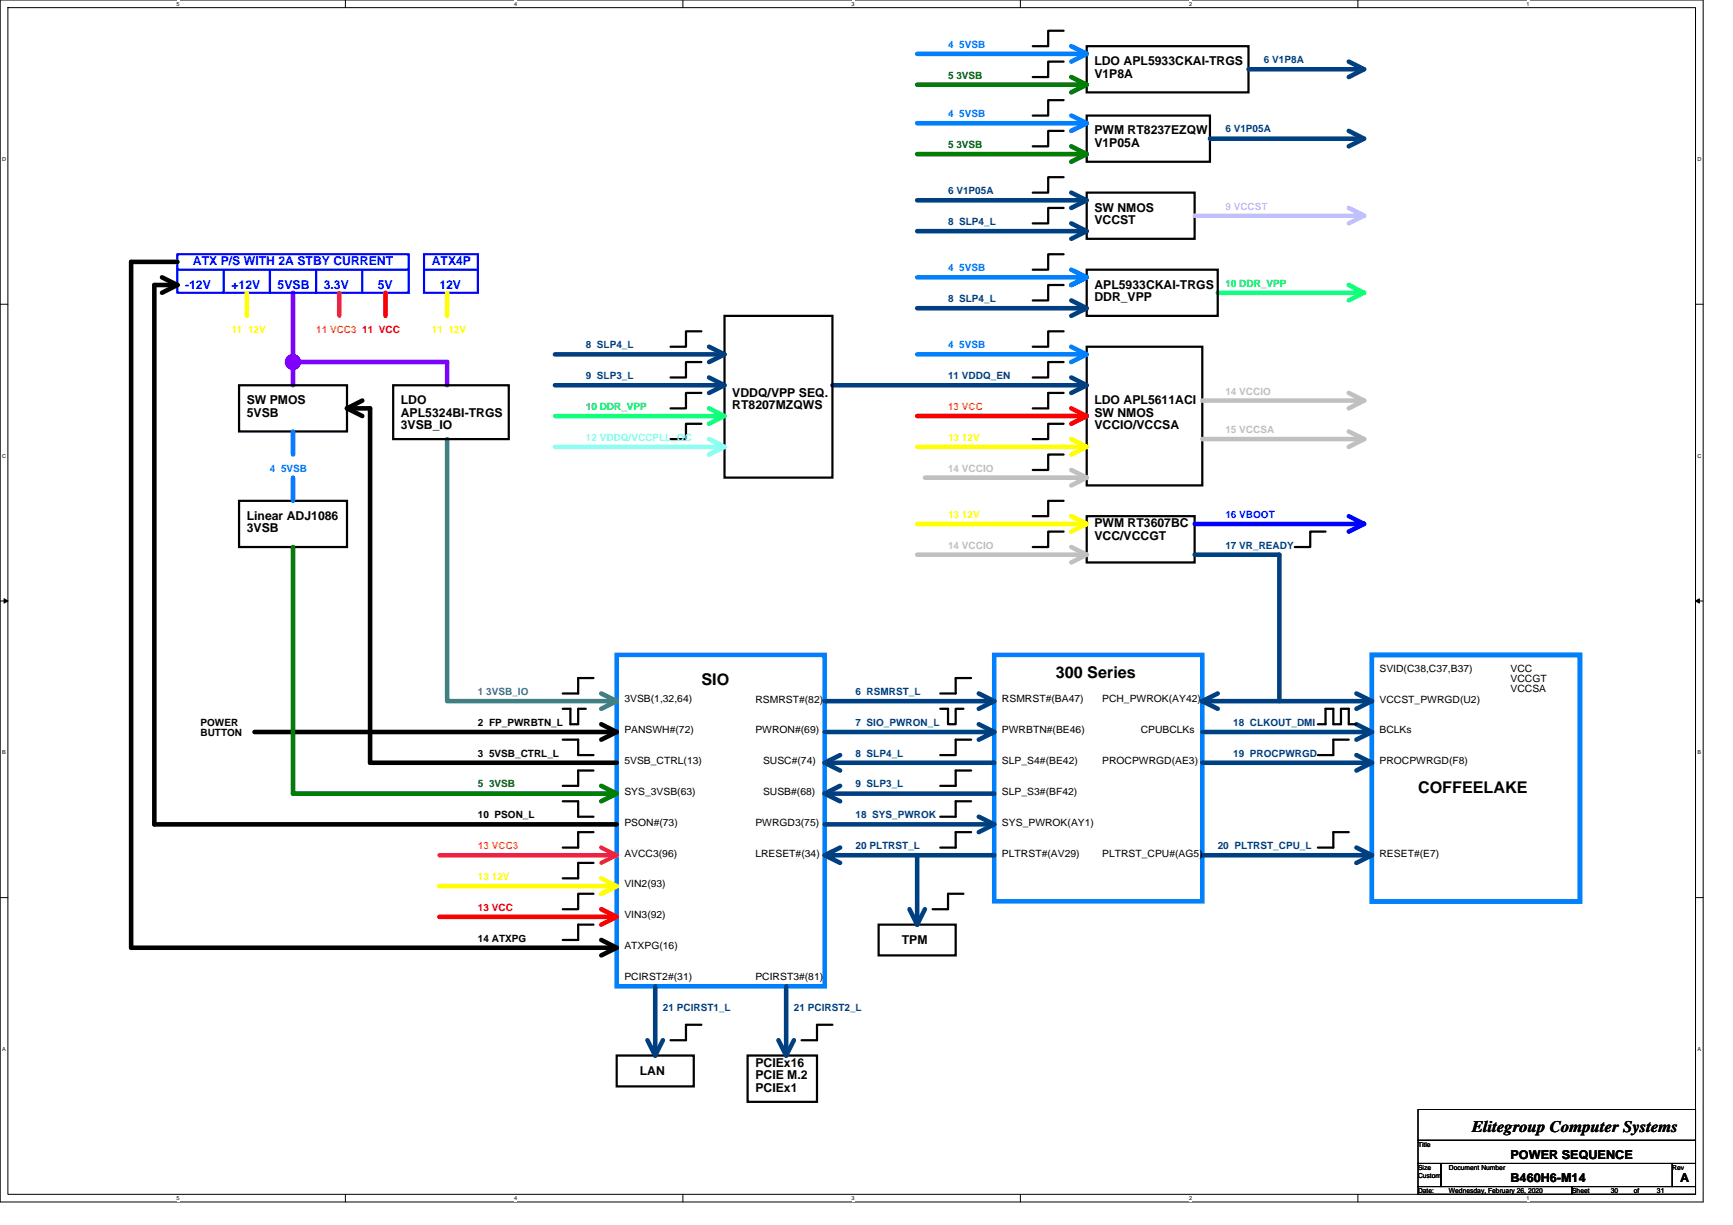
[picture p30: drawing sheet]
<svg xmlns="http://www.w3.org/2000/svg" width="297mm" height="210mm" viewBox="0 0 297 210" stroke-linecap="round" stroke-linejoin="round" font-family="sans-serif">
<defs><g id="words">
<g font-size="2.8">
<text x="120.2" y="117.5">SIO</text>
<text x="181" y="116.1">300 Series</text>
<text x="243.1" y="136">COFFEELAKE</text>
<text x="252.3" y="194">Elitegroup Computer Systems</text>
</g>
<g font-size="2.1">
<text x="187.6" y="11.2">LDO APL5933CKAI-TRGS</text>
<text x="187.6" y="13.3">V1P8A</text>
<text x="187.6" y="23.1">PWM RT8237EZQW</text>
<text x="187.6" y="25.2">V1P05A</text>
<text x="187.6" y="36.3">SW NMOS</text>
<text x="187.6" y="38.4">VCCST</text>
<text x="187.6" y="49.5">APL5933CKAI-TRGS</text>
<text x="187.6" y="51.6">DDR_VPP</text>
<text x="42.3" y="69.3">SW PMOS</text>
<text x="42.3" y="71.4">5VSB</text>
<text x="68.7" y="69.3">LDO</text>
<text x="68.7" y="71.4">APL5324BI-TRGS</text>
<text x="125.5" y="68">VDDQ/VPP SEQ.</text>
<text x="125.5" y="70.1">RT8207MZQWS</text>
<text x="187.6" y="69.3">LDO APL5611ACI</text>
<text x="187.6" y="71.4">SW NMOS</text>
<text x="68.7" y="73.6">3VSB_IO</text>
<text x="187.6" y="73.6">VCCIO/VCCSA</text>
<text x="42.3" y="89.1">Linear ADJ1086</text>
<text x="42.3" y="91.2">3VSB</text>
<text x="187.6" y="90.4">PWM RT3607BC</text>
<text x="187.6" y="92.6">VCC/VCCGT</text>
<text x="154.6" y="161.7">TPM</text>
<text x="109.7" y="184.2">LAN</text>
<text x="129.5" y="182.9">PCIEx16</text>
<text x="129.5" y="185">PCIE M.2</text>
<text x="129.5" y="187.2">PCIEx1</text>
<text x="258.9" y="198.7">POWER SEQUENCE</text>
<text x="258.9" y="202.7">B460H6-M14</text>
<text x="288" y="202.7">A</text>
</g>
<g font-size="2.1" fill="#00f">
<text x="33.1" y="45.5">ATX P/S WITH 2A STBY CURRENT</text>
<text x="74" y="45.5">ATX4P</text>
<text x="31.7" y="49.5">-12V</text>
<text x="39.7" y="49.5">+12V</text>
<text x="47.6" y="49.5">5VSB</text>
<text x="55.5" y="49.5">3.3V</text>
<text x="64.7" y="49.5">5V</text>
<text x="75.3" y="49.5">12V</text>
</g>
<g font-size="1.7" fill="#0080ff">
<text x="162.5" y="8.2">4 5VSB</text>
<text x="162.5" y="20.1">4 5VSB</text>
<text x="162.5" y="46.5">4 5VSB</text>
<text x="162.5" y="59.7">4 5VSB</text>
<text x="46.3" y="80.8">4 5VSB</text>
</g>
<g font-size="1.7" fill="#004080">
<text x="216.6" y="10.8">6 V1P8A</text>
<text x="210" y="22.7">6 V1P05A</text>
<text x="162.5" y="33.3">6 V1P05A</text>
<text x="162.5" y="38.6">8 SLP4_L</text>
<text x="162.5" y="51.8">8 SLP4_L</text>
<text x="100.4" y="59.7">8 SLP4_L</text>
<text x="100.4" y="65">9 SLP3_L</text>
<text x="162.5" y="65">11 VDDQ_EN</text>
<text x="210" y="94">17 VR_READY</text>
<text x="146.6" y="119.1">6 RSMRST_L</text>
<text x="146.6" y="124.4">7 SIO_PWRON_L</text>
<text x="211.4" y="124.4">18 CLKOUT_DMI</text>
<text x="146.6" y="129.7">8 SLP4_L</text>
<text x="211.4" y="129.7">19 PROCPWRGD</text>
<text x="146.6" y="135">9 SLP3_L</text>
<text x="146.6" y="140.3">18 SYS_PWROK</text>
<text x="146.6" y="145.5">20 PLTRST_L</text>
<text x="208.7" y="145.5">20 PLTRST_CPU_L</text>
<text x="113.6" y="173.3">21 PCIRST1_L</text>
<text x="136.1" y="173.3">21 PCIRST2_L</text>
</g>
<g font-size="1.7" fill="#008000">
<text x="162.5" y="13.5">5 3VSB</text>
<text x="162.5" y="25.4">5 3VSB</text>
<text x="81.9" y="135">5 3VSB</text>
</g>
<text font-size="1.7" fill="#ff80ff" x="210" y="35.9">9 VCCST</text>
<g font-size="1.7" fill="#0f0">
<text x="210" y="49.1">10 DDR_VPP</text>
<text x="100.4" y="70.3">10 DDR_VPP</text>
</g>
<g font-size="1.7" fill="#ff0">
<text x="39.7" y="57">11 12V</text>
<text x="74" y="57">11 12V</text>
<text x="162.5" y="75.5">13 12V</text>
<text x="162.5" y="88.8">13 12V</text>
<text x="81.9" y="150.8">13 12V</text>
</g>
<g font-size="1.7" fill="#ff8000">
<text x="54.2" y="57">11 VCC3</text>
<text x="162.5" y="70.3">13 VCC</text>
<text x="81.9" y="145.5">13 VCC3</text>
</g>
<g font-size="1.7" fill="#f00">
<text x="62.1" y="57">11 VCC</text>
<text x="81.9" y="156.1">13 VCC</text>
</g>
<g font-size="1.7" fill="#c0c0c0">
<text x="210" y="67.6">14 VCCIO</text>
<text x="210" y="74.2">15 VCCSA</text>
<text x="162.5" y="80.8">14 VCCIO</text>
<text x="162.5" y="94">14 VCCIO</text>
</g>
<text font-size="1.7" fill="#80ffff" x="100.4" y="75.5">12 VDDQ/VCCPLL_OC</text>
<text font-size="1.7" fill="#00f" x="210" y="88.8">16 VBOOT</text>
<text font-size="1.7" fill="#408080" x="81.9" y="119.1">1 3VSB_IO</text>
<g font-size="1.7">
<text x="236.4" y="115.1">SVID(C38,C37,B37)</text>
<text x="258.9" y="115.1">VCC</text>
<text x="258.9" y="116.9">VCCGT</text>
<text x="258.9" y="118.7">VCCSA</text>
<text x="34.4" y="124.4">POWER</text>
<text x="81.9" y="124.4">2 FP_PWRBTN_L</text>
<text x="107" y="125.7">PANSWH#(72)</text>
<text x="107" y="120.4">3VSB(1,32,64)</text>
<text x="129.5" y="120.4">RSMRST#(82)</text>
<text x="129.5" y="125.7">PWRON#(69)</text>
<text x="171.7" y="125.7">PWRBTN#(BE46)</text>
<text x="171.7" y="120.4">RSMRST#(BA47)</text>
<text x="188.9" y="120.4">PCH_PWROK(AY42)</text>
<text x="195.5" y="125.7">CPUBCLKs</text>
<text x="236.4" y="125.7">BCLKs</text>
<text x="236.4" y="120.4">VCCST_PWRGD(U2)</text>
<text x="34.4" y="126.2">BUTTON</text>
<text x="81.9" y="129.7">3 5VSB_CTRL_L</text>
<text x="107" y="131">5VSB_CTRL(13)</text>
<text x="130.8" y="131">SUSC#(74)</text>
<text x="171.7" y="131">SLP_S4#(BE42)</text>
<text x="188.9" y="131">PROCPWRGD(AE3)</text>
<text x="236.4" y="131">PROCPWRGD(F8)</text>
<text x="107" y="136.2">SYS_3VSB(63)</text>
<text x="130.8" y="136.2">SUSB#(68)</text>
<text x="171.7" y="136.2">SLP_S3#(BF42)</text>
<text x="81.9" y="140.3">10 PSON_L</text>
<text x="107" y="141.5">PSON#(73)</text>
<text x="129.5" y="141.5">PWRGD3(75)</text>
<text x="171.7" y="141.5">SYS_PWROK(AY1)</text>
<text x="107" y="146.8">AVCC3(96)</text>
<text x="129.5" y="146.8">LRESET#(34)</text>
<text x="171.7" y="146.8">PLTRST#(AV29)</text>
<text x="188.9" y="146.8">PLTRST_CPU#(AG5)</text>
<text x="236.4" y="146.8">RESET#(E7)</text>
<text x="107" y="152.1">VIN2(93)</text>
<text x="81.9" y="161.4">14 ATXPG</text>
<text x="107" y="157.4">VIN3(92)</text>
<text x="107" y="168">PCIRST2#(31)</text>
<text x="107" y="162.7">ATXPG(16)</text>
<text x="129.5" y="168">PCIRST3#(81)</text>
</g>
<g font-size="1.2">
<text x="243.1" y="196.6">Title</text>
<text x="243.1" y="200.5">Size</text>
<text x="243.1" y="201.8">Custom</text>
<text x="248.3" y="200.5">Document Number</text>
<text x="286.6" y="200.5">Rev</text>
<text x="243.1" y="204.5">Date:</text>
<text x="248.3" y="204.5">Wednesday, February 26, 2020</text>
<text x="269.5" y="204.5">Sheet</text>
<text x="276.1" y="204.5">30</text>
<text x="280" y="204.5">of</text>
<text x="284" y="204.5">31</text>
</g>
<g font-size=".9">
<text x="30.3" y="1">5</text>
<text x="88.1" y="1">4</text>
<text x="146" y="1">3</text>
<text x="203.8" y="1">2</text>
<text x="261.7" y="1">1</text>
<text x=".4" y="27.6">D</text>
<text x="291" y="27.6">D</text>
<text x=".4" y="78.4">C</text>
<text x="291" y="78.4">C</text>
<text x=".4" y="129.3">B</text>
<text x="291" y="129.3">B</text>
<text x=".4" y="180.1">A</text>
<text x="291" y="180.1">A</text>
<text x="30.3" y="205.7">5</text>
<text x="88.1" y="205.7">4</text>
<text x="146" y="205.7">3</text>
<text x="203.8" y="205.7">2</text>
<text x="261.7" y="205.7">1</text>
</g>
</g></defs>
<path d="M0 0h291.9v206h-291.9zM1.4 1.3h289.2v203.4h-289.2z" fill="none" stroke="#000" stroke-width=".17"/>
<g fill="#fff">
<path d="M30.3 .1h.5v1.1h-.5z"/>
<path d="M30.3 204.9h.5v1h-.5z"/>
</g>
<path d="M59.2 0v1.3M59.2 204.7v1.3" fill="none" stroke="#000" stroke-width=".17"/>
<g fill="#fff">
<path d="M88.1 .1h.5v1.1h-.5z"/>
<path d="M88.1 204.9h.5v1h-.5z"/>
</g>
<path d="M117 0v1.3M117 204.7v1.3" fill="none" stroke="#000" stroke-width=".17"/>
<g fill="#fff">
<path d="M146 .1h.5v1.1h-.5z"/>
<path d="M146 204.9h.5v1h-.5z"/>
</g>
<path d="M174.9 0v1.3M174.9 204.7v1.3" fill="none" stroke="#000" stroke-width=".17"/>
<g fill="#fff">
<path d="M203.8 .1h.5v1.1h-.5z"/>
<path d="M203.8 204.9h.5v1h-.5z"/>
</g>
<path d="M232.7 0v1.3M232.7 204.7v1.3" fill="none" stroke="#000" stroke-width=".17"/>
<g fill="#fff">
<path d="M261.7 .1h.5v1.1h-.5z"/>
<path d="M261.7 204.9h.5v1h-.5z"/>
<path d="M.4 26.7h.7v1.1h-.7z"/>
<path d="M291 26.7h.6v1.1h-.6z"/>
<path d="M.4 77.6h.7v1h-.7z"/>
<path d="M291 77.6h.6v1h-.6z"/>
</g>
<path d="M0 52.2h1.4M290.6 52.2h1.3" fill="none" stroke="#000" stroke-width=".17"/>
<g fill="#fff">
<path d="M.4 128.4h.6v1.1h-.6z"/>
<path d="M291 128.4h.6v1.1h-.6z"/>
</g>
<path d="M0 103h1.4M290.6 103h1.3" fill="none" stroke="#000" stroke-width=".17"/>
<path d="M.7 102.6l.7 .4-.7 .4zM290.6 103l.7-.4v.8z" fill="#000" stroke="#000" stroke-width=".17"/>
<g fill="#fff">
<path d="M.4 179.3h.6v1h-.6z"/>
<path d="M291 179.3h.6v1h-.6z"/>
</g>
<path d="M0 153.9h1.4M290.6 153.9h1.3M243.1 190.2h47.5v5.3h-47.5zM243.1 195.5h47.5v3.9h-47.5zM243.1 199.4h3.9v4h-3.9zM247 199.4h39.6v4h-39.6zM286.6 199.4h4v4h-4zM243.1 203.4h26.4v1.3h-26.4zM269.5 203.4h21.1v1.3h-21.1z" fill="none" stroke="#000" stroke-width=".17"/>
<g fill="none" stroke="#0080ff" stroke-width=".78">
<path d="M157.2 9.2h29.1M183.6 19.8l2.7 1.3M183.6 7.9l2.7 1.3M186.3 9.2l-2.7 1.4M157.2 21.1h29.1M186.3 21.1l-2.7 1.3M157.2 47.5h29.1M183.6 46.2l2.7 1.3M183.6 59.4l2.7 1.3M186.3 47.5l-2.7 1.4M50.2 74v3.9M157.2 60.7h29.1"/>
<path d="M186.3 60.7l-2.7 1.4M50.2 81.9v4M105.7 112.3h35.6v56.8h-35.6zM170.4 112.3h35.7v42.2h-35.7zM235.1 112.3h35.7v42.2h-35.7z"/>
</g>
<g fill="none" stroke="#000" stroke-width=".38">
<path d="M182.3 17.2h-2.6v2.6h-2.7M182.3 10.6h-2.6v2.6h-2.7M182.3 5.3h-2.6v2.6h-2.7M186.3 19.8h21.1v7.9h-21.1zM186.3 7.9h27.7v7.9h-27.7zM182.3 22.4h-2.6v2.7h-2.7M182.3 30.4h-2.6v2.6h-2.7M182.3 35.6h-2.6v2.7h-2.7M186.3 33h18.5v7.9h-18.5zM120.2 56.8h-2.6v2.6h-2.7M124.2 54.1h18.5v27.8h-18.5zM182.3 43.6h-2.6v2.6h-2.7"/>
<path d="M182.3 56.8h-2.6v2.6h-2.7M182.3 48.9h-2.6v2.6h-2.7M186.3 59.4h19.8v23.8h-19.8zM186.3 46.2h22.4v7.9h-22.4zM41 66h18.5v8h-18.5zM67.4 66h19.8v9.3h-19.8zM120.2 62.1h-2.6v2.6h-2.7M120.2 67.4h-2.6v2.6h-2.7M120.2 72.6h-2.6v2.7h-2.7M182.3 72.6h-2.6v2.7h-2.7M182.3 62.1h-2.6v2.6h-2.7M182.3 77.9h-2.6v2.7h-2.7"/>
<path d="M182.3 67.4h-2.6v2.6h-2.7M41 85.9h18.5v7.9h-18.5zM182.3 91.1h-2.6v2.7h-2.7M182.3 85.9h-2.6v2.6h-2.7M186.3 88.5h18.5v7.9h-18.5zM227.2 91.1h-2.6v2.7h-2.7M101.7 116.2h-2.6v2.7h-2.6M166.5 116.2h-2.7v2.7h-2.6M96.5 137.4h2.6v2.6h2.6M96.5 126.8h2.6v2.6h2.6M96.5 121.5h1.3v2.6h1.3v-2.6h1.3M101.7 132.1h-2.6v2.6h-2.6"/>
<path d="M161.2 121.5h1.3v2.6h1.3v-2.6h1.3M166.5 126.8h-2.7v2.6h-2.6M166.5 137.4h-2.7v2.6h-2.6M166.5 132.1h-2.7v2.6h-2.6M225.9 124.1h1.3v-2.6h1.3v2.6h1.3v-2.6h1.4v2.6h1.3M231.2 126.8h-2.7v2.6h-2.6M101.7 153.2h-2.6v2.7h-2.6M101.7 142.6h-2.6v2.7h-2.6M101.7 158.5h-2.6v2.6h-2.6M101.7 147.9h-2.6v2.7h-2.6M150.6 158.5h13.2v5.3h-13.2zM165.1 153.2h-2.6v2.7h-2.7"/>
<path d="M166.5 142.6h-2.7v2.7h-2.6M231.2 142.6h-2.7v2.7h-2.6M120.2 175.7h-2.6v2.6h-2.7M142.7 175.7h-2.7v2.6h-2.6M105.7 180.9h13.2v5.3h-13.2zM128.1 180.9h11.9v8h-11.9z"/>
</g>
<path d="M50.2 50.2v15.8M50.2 62.1h26.4v3.9" fill="none" stroke="#8000ff" stroke-width=".78"/>
<circle cx="50.2" cy="62.1" r="1.31" fill="#8000ff" stroke="#8000ff" stroke-width=".17"/>
<path d="M27.8 47.5l2.6 1.4M30.4 48.9h-3.9v92.4h79.2M30.4 48.9l-2.6 1.3M30.4 44.9h-7.9v117.6h83.2M59.5 70h3.9v60.7h42.3M59.5 70l2.6 1.3M62.1 68.7l-2.6 1.3M43.6 125.5h62.1M103.1 124.1l2.6 1.4-2.6 1.3M103.1 161.1l2.6 1.4-2.6 1.3" fill="none" stroke="#000" stroke-width=".78"/>
<g fill="none" stroke="#004080" stroke-width=".78">
<path d="M214 11.9h19.8M231.2 10.6l2.6 1.3-2.6 1.3M157.2 34.3h29.1M157.2 39.6h29.1M183.6 33l2.7 1.3-2.7 1.3M183.6 38.3l2.7 1.3-2.7 1.3M207.4 23.8h26.4M231.2 22.4l2.6 1.4-2.6 1.3M121.5 59.4l2.7 1.3-2.7 1.4M157.2 52.8h29.1M183.6 51.5l2.7 1.3-2.7 1.3M186.3 47.5l-2.7 1.4"/>
<path d="M95.1 60.7h29.1M95.1 66h29.1M121.5 64.7l2.7 1.3-2.7 1.4M142.7 66h43.6M183.6 64.7l2.7 1.3-2.7 1.4M204.8 95.1h14.5v25.1M167.8 118.9l2.6 1.3-2.6 1.3M208.7 118.9l-2.6 1.3 2.6 1.3M232.5 118.9l2.6 1.3-2.6 1.3M141.3 120.2h29.1M141.3 125.5h29.1l-2.6 1.3M141.3 136h29.1"/>
<path d="M141.3 130.7h29.1M144 134.7l-2.7 1.3 2.7 1.4M144 129.4l-2.7 1.3 2.7 1.4M167.8 140l2.6 1.3-2.6 1.3M167.8 124.1l2.6 1.4M206.1 125.5h29M206.1 130.7h29M206.1 120.2h29M232.5 124.1l2.6 1.4-2.6 1.3M232.5 129.4l2.6 1.3-2.6 1.4M141.3 141.3h29.1M144 145.3l-2.7 1.3"/>
<path d="M155.9 155.9l1.3 2.6M157.2 146.6v11.9M158.5 155.9l-1.3 2.6M170.4 146.6h-29.1l2.7 1.3M206.1 146.6h29M232.5 145.3l2.6 1.3-2.6 1.3M111 178.3l1.3 2.6M112.3 169.1v11.8M113.6 178.3l-1.3 2.6M133.4 178.3l1.3 2.6M134.7 169.1v11.8M136.1 178.3l-1.4 2.6"/>
</g>
<path d="M76.6 75.3v44.9h29.1M103.1 118.9l2.6 1.3M105.7 120.2l-2.6 1.3" fill="none" stroke="#408080" stroke-width=".78"/>
<path d="M58.1 50.2v3.9M75.3 146.6h30.4M103.1 145.3l2.6 1.3M105.7 146.6l-2.6 1.3" fill="none" stroke="#ff8000" stroke-width=".78"/>
<path d="M30.4 46.2h39.6M30.4 43.6h39.6v6.6h-39.6zM38.3 46.2v4M46.3 46.2v4M54.2 46.2v4M62.1 46.2v4M72.7 43.6h9.2v6.6h-9.2zM72.7 46.2h9.2" fill="none" stroke="#00f" stroke-width=".38"/>
<path d="M157.2 14.5h29.1M183.6 13.2l2.7 1.3M186.3 14.5l-2.7 1.3M157.2 26.4h29.1M183.6 25.1l2.7 1.3M186.3 26.4l-2.7 1.3M50.2 93.8v42.2h55.5M103.1 134.7l2.6 1.3M105.7 136l-2.6 1.4" fill="none" stroke="#008000" stroke-width=".78"/>
<path d="M42.3 50.2v3.9M76.6 50.2v3.9M157.2 76.6h29.1M183.6 75.3l2.7 1.3M186.3 76.6l-2.7 1.3M157.2 89.8h29.1M183.6 88.5l2.7 1.3M186.3 89.8l-2.7 1.3M75.3 151.9h30.4M103.1 150.6l2.6 1.3M105.7 151.9l-2.6 1.3" fill="none" stroke="#ff0" stroke-width=".78"/>
<path d="M204.8 89.8h29M231.2 88.5l2.6 1.3M233.8 89.8l-2.6 1.3" fill="none" stroke="#00f" stroke-width=".78"/>
<path d="M66.1 50.2v3.9M157.2 71.3h29.1M183.6 70l2.7 1.3M186.3 71.3l-2.7 1.3M75.3 157.2h30.4M103.1 155.9l2.6 1.3M105.7 157.2l-2.6 1.3" fill="none" stroke="#f00" stroke-width=".78"/>
<path d="M204.8 37h29M231.2 35.6l2.6 1.4M233.8 37l-2.6 1.3" fill="none" stroke="#ff80ff" stroke-width=".78"/>
<path d="M206.1 75.3h27.7M206.1 68.7h27.7M231.2 74l2.6 1.3M231.2 67.4l2.6 1.3M233.8 75.3l-2.6 1.3M233.8 68.7l-2.6 1.3M157.2 95.1h29.1M158.5 81.9h27.8M183.6 93.8l2.7 1.3M183.6 80.6l2.7 1.3M186.3 95.1l-2.7 1.3M186.3 81.9l-2.7 1.3" fill="none" stroke="#c0c0c0" stroke-width=".78"/>
<path d="M208.7 50.2h25.1M231.2 48.9l2.6 1.3-2.6 1.3M95.1 71.3h29.1M121.5 70l2.7 1.3-2.7 1.3" fill="none" stroke="#00ff80" stroke-width=".78"/>
<path d="M95.1 76.6h29.1M121.5 75.3l2.7 1.3-2.7 1.3" fill="none" stroke="#80ffff" stroke-width=".78"/>
<use href="#words"/>
</svg>
